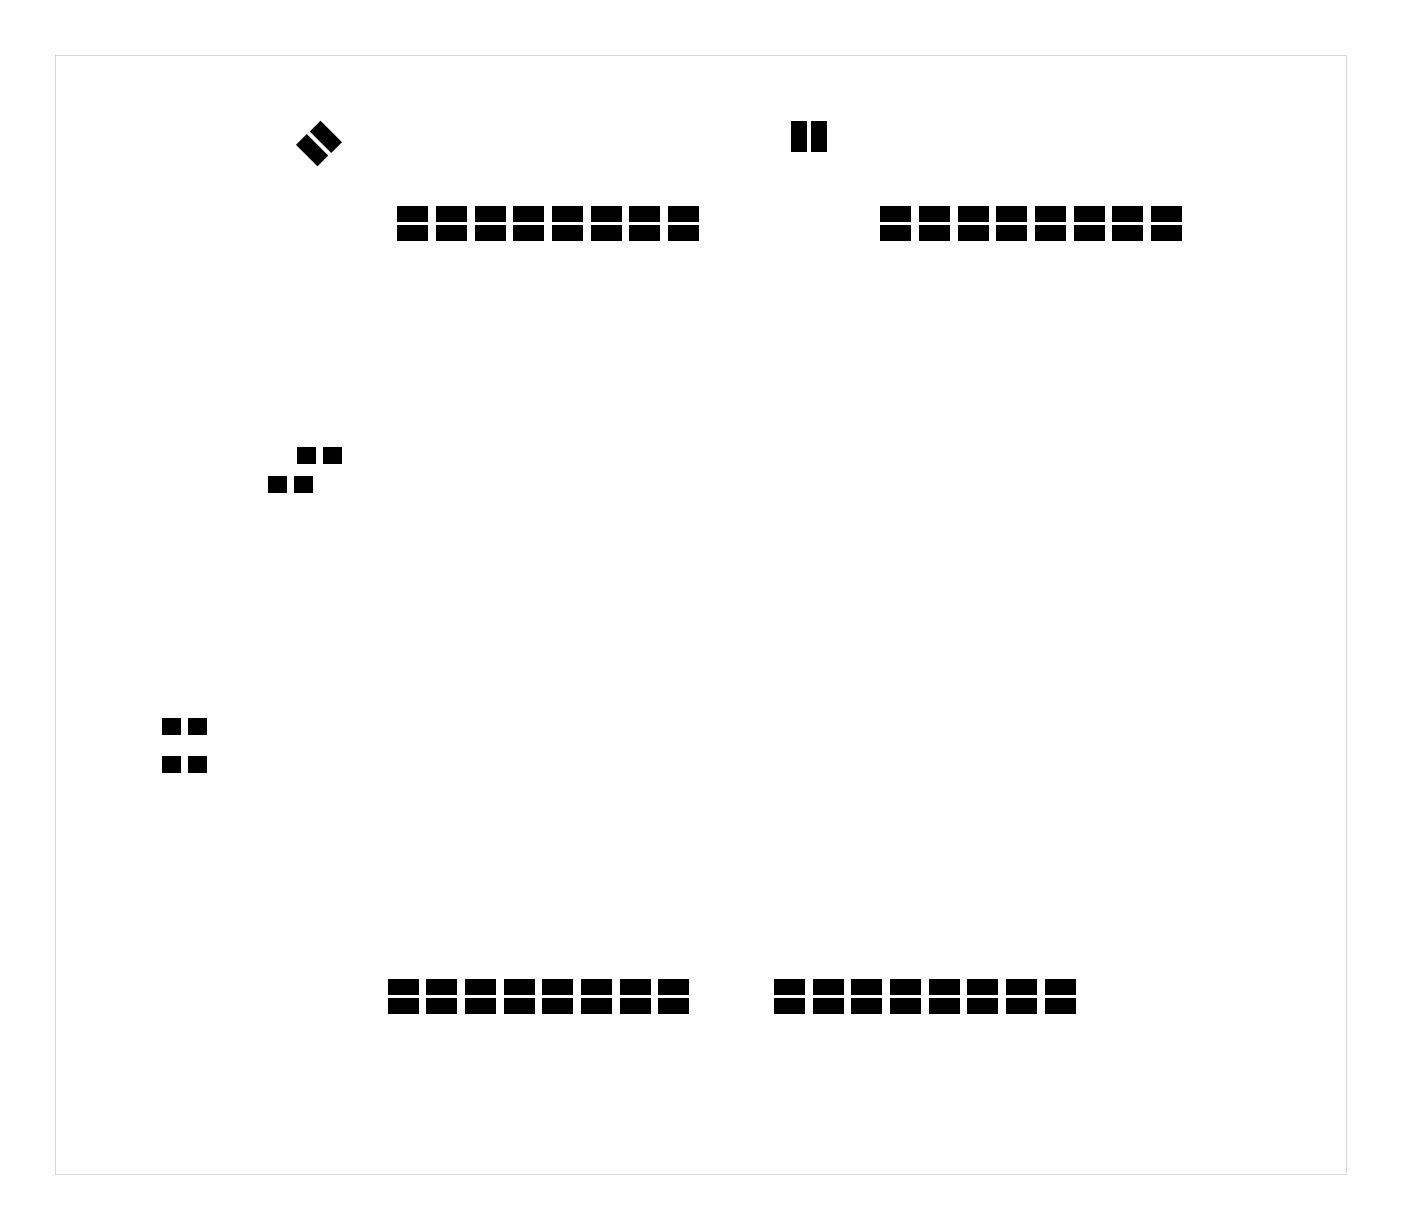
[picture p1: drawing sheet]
<svg xmlns="http://www.w3.org/2000/svg" width="92mm" height="81mm" viewBox="0 0 92 81" stroke-linecap="round" stroke-linejoin="round" font-family="sans-serif">
<g fill="#000">
<path d="M19.5 9.5l.7-.7 1.4 1.4-.7 .7zM20.4 8.6l.7-.7 1.4 1.4-.7 .8zM26.1 14.8h2v1h-2zM26.1 13.6h2v1h-2zM28.7 14.8h2v1h-2zM28.7 13.6h2v1h-2zM31.2 14.8h2v1h-2zM31.2 13.6h2v1h-2zM33.8 14.8h2v1h-2zM33.8 13.6h2v1h-2zM36.3 14.8h2v1h-2zM36.3 13.6h2v1h-2z"/>
<path d="M38.8 14.8h2v1h-2zM38.8 13.6h2v1h-2zM41.4 14.8h2v1h-2zM41.4 13.6h2v1h-2zM43.9 14.8h2v1h-2zM43.9 13.6h2v1h-2zM52 8h1v2h-1zM53.3 8h1v2h-1zM57.9 14.8h2v1h-2zM57.9 13.6h2v1h-2zM60.4 14.8h2v1h-2zM60.4 13.6h2v1h-2z"/>
<path d="M63 14.8h2v1h-2zM63 13.6h2v1h-2zM65.5 14.8h2v1h-2zM65.5 13.6h2v1h-2zM68 14.8h2v1h-2zM68 13.6h2v1h-2zM70.6 14.8h2v1h-2zM70.6 13.6h2v1h-2zM73.1 14.8h2v1h-2zM73.1 13.6h2v1h-2zM75.7 14.8h2v1h-2zM75.7 13.6h2v1h-2z"/>
<path d="M17.6 31.3h1.2v1.1h-1.2zM19.3 31.3h1.2v1.1h-1.2zM19.5 29.4h1.2v1.1h-1.2zM21.2 29.4h1.2v1.1h-1.2zM10.7 49.7h1.2v1.1h-1.2zM10.7 47.2h1.2v1.1h-1.2zM12.4 49.7h1.2v1.1h-1.2zM12.4 47.2h1.2v1.1h-1.2zM25.5 64.4h2v1h-2zM25.5 65.6h2v1h-2zM28 64.4h2v1h-2zM28 65.6h2v1h-2z"/>
<path d="M30.6 64.4h2v1h-2zM30.6 65.6h2v1h-2zM33.1 64.4h2v1h-2zM33.1 65.6h2v1h-2zM35.7 64.4h2v1h-2zM35.7 65.6h2v1h-2zM38.2 64.4h2v1h-2zM38.2 65.6h2v1h-2zM40.7 64.4h2v1h-2zM40.7 65.6h2v1h-2zM43.3 64.4h2v1h-2zM43.3 65.6h2v1h-2z"/>
<path d="M50.9 64.4h2v1h-2zM50.9 65.6h2v1h-2zM53.4 64.4h2v1h-2zM53.4 65.6h2v1h-2zM56 64.4h2v1h-2zM56 65.6h2v1h-2zM58.5 64.4h2v1h-2zM58.5 65.6h2v1h-2zM61.1 64.4h2v1h-2zM61.1 65.6h2v1h-2zM63.6 64.4h2v1h-2zM63.6 65.6h2v1h-2z"/>
<path d="M66.1 64.4h2v1h-2zM66.1 65.6h2v1h-2zM68.7 64.4h2v1h-2zM68.7 65.6h2v1h-2z"/>
<path d="M3.6 3.6h84.9v73.6h-84.9zM3.6 3.6v73.6h84.9v-73.6z"/>
</g>
</svg>
